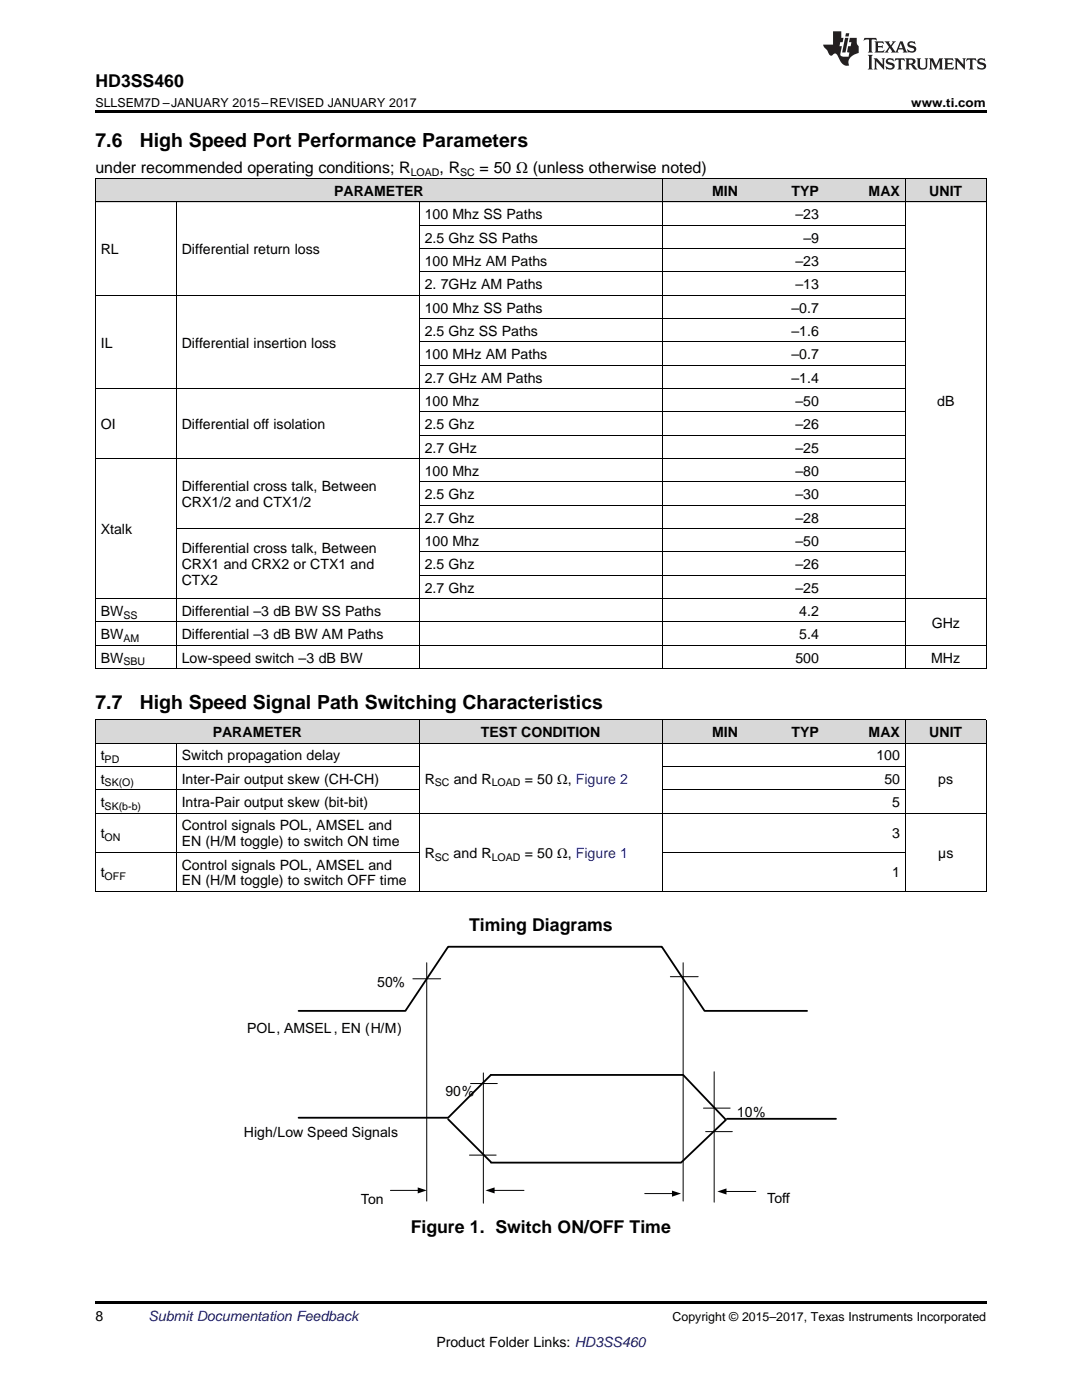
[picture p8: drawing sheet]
<svg xmlns="http://www.w3.org/2000/svg" width="216mm" height="279mm" viewBox="0 0 216 279" stroke-linecap="round" stroke-linejoin="round" font-family="sans-serif">
<defs><g id="words">
<g font-size="3.9">
<text x="19" y="29.3">7.6</text>
<text x="27.9" y="29.3">High Speed Port Performance Parameters</text>
<text x="19" y="141.6">7.7</text>
<text x="27.9" y="141.6">High Speed Signal Path Switching Characteristics</text>
</g>
<g font-size="3.5">
<text x="19" y="17.3">HD3SS460</text>
<text x="93.6" y="185.7">Timing Diagrams</text>
<text x="82" y="246.2">Figure 1. Switch ON/OFF Time</text>
</g>
<g font-size="3.2">
<text x="19" y="34.4">under recommended operating conditions; R</text>
<text x="87.7" y="34.4">, R</text>
<text x="95.7" y="34.4">= 50 Ω (unless otherwise noted)</text>
</g>
<g font-size="2.8">
<text x="66.7" y="39.1">PARAMETER</text>
<text x="142.1" y="39.1">MIN</text>
<text x="157.9" y="39.1">TYP</text>
<text x="173.3" y="39.1">MAX</text>
<text x="185.4" y="39.1">UNIT</text>
<text x="84.7" y="43.7">100 Mhz SS Paths</text>
<text x="158.7" y="43.7">–23</text>
<text x="20.1" y="50.7">RL</text>
<text x="36.3" y="50.7">Differential return loss</text>
<text x="84.7" y="48.4">2.5 Ghz SS Paths</text>
<text x="84.7" y="53.1">100 MHz AM Paths</text>
<text x="158.7" y="53.1">–23</text>
<text x="160.3" y="48.4">–9</text>
<text x="84.7" y="57.7">2. 7GHz AM Paths</text>
<text x="158.7" y="57.7">–13</text>
<text x="84.7" y="62.4">100 Mhz SS Paths</text>
<text x="157.9" y="62.4">–0.7</text>
<text x="20.1" y="69.4">IL</text>
<text x="36.3" y="69.4">Differential insertion loss</text>
<text x="84.7" y="67">2.5 Ghz SS Paths</text>
<text x="84.7" y="71.7">100 MHz AM Paths</text>
<text x="157.9" y="67">–1.6</text>
<text x="157.9" y="71.7">–0.7</text>
<text x="84.7" y="76.3">2.7 GHz AM Paths</text>
<text x="157.9" y="76.3">–1.4</text>
<text x="84.7" y="81">100 Mhz</text>
<text x="158.7" y="81">–50</text>
<text x="187" y="81">dB</text>
<text x="20.1" y="85.7">OI</text>
<text x="36.3" y="85.7">Differential off isolation</text>
<text x="84.7" y="85.7">2.5 Ghz</text>
<text x="158.7" y="85.7">–26</text>
<text x="84.7" y="90.3">2.7 GHz</text>
<text x="84.7" y="95">100 Mhz</text>
<text x="158.7" y="90.3">–25</text>
<text x="158.7" y="95">–80</text>
<text x="36.3" y="98">Differential cross talk, Between</text>
<text x="36.3" y="101.2">CRX1/2 and CTX1/2</text>
<text x="84.7" y="99.6">2.5 Ghz</text>
<text x="158.7" y="99.6">–30</text>
<text x="20.1" y="106.6">Xtalk</text>
<text x="84.7" y="104.3">2.7 Ghz</text>
<text x="158.7" y="104.3">–28</text>
<text x="36.3" y="110.4">Differential cross talk, Between</text>
<text x="36.3" y="113.6">CRX1 and CRX2 or CTX1 and</text>
<text x="84.7" y="108.9">100 Mhz</text>
<text x="84.7" y="113.6">2.5 Ghz</text>
<text x="158.7" y="108.9">–50</text>
<text x="158.7" y="113.6">–26</text>
<text x="36.3" y="116.8">CTX2</text>
<text x="84.7" y="118.3">2.7 Ghz</text>
<text x="158.7" y="118.3">–25</text>
<text x="20.1" y="122.9">BW</text>
<text x="36.3" y="122.9">Differential –3 dB BW SS Paths</text>
<text x="159.5" y="122.9">4.2</text>
<text x="185.9" y="125.2">GHz</text>
<text x="20.1" y="127.6">BW</text>
<text x="36.3" y="127.6">Differential –3 dB BW AM Paths</text>
<text x="159.5" y="127.6">5.4</text>
<text x="20.1" y="132.2">BW</text>
<text x="36.3" y="132.2">Low-speed switch –3 dB BW</text>
<text x="158.7" y="132.2">500</text>
<text x="185.8" y="132.2">MHz</text>
<text x="42.4" y="147.1">PARAMETER</text>
<text x="96" y="147.1">TEST CONDITION</text>
<text x="142.1" y="147.1">MIN</text>
<text x="157.9" y="147.1">TYP</text>
<text x="173.3" y="147.1">MAX</text>
<text x="185.4" y="147.1">UNIT</text>
<text x="20.1" y="151.7">t</text>
<text x="36.3" y="151.7">Switch propagation delay</text>
<text x="174.9" y="151.7">100</text>
<text x="20.1" y="156.4">t</text>
<text x="20.1" y="161">t</text>
<text x="36.3" y="156.4">Inter-Pair output skew (CH-CH)</text>
<text x="36.3" y="161">Intra-Pair output skew (bit-bit)</text>
<text x="84.7" y="156.4">R</text>
<text x="90.5" y="156.4">and R</text>
<text x="104.7" y="156.4">= 50 Ω, Figure 2</text>
<text x="176.5" y="156.4">50</text>
<text x="178" y="161">5</text>
<text x="187.2" y="156.4">ps</text>
<text x="20.1" y="167.3">t</text>
<text x="36.3" y="165.7">Control signals POL, AMSEL and</text>
<text x="178" y="167.3">3</text>
<text x="36.3" y="168.9">EN (H/M toggle) to switch ON time</text>
<text x="36.3" y="173.5">Control signals POL, AMSEL and</text>
<text x="84.7" y="171.2">R</text>
<text x="90.5" y="171.2">and R</text>
<text x="104.7" y="171.2">= 50 Ω, Figure 1</text>
<text x="187.2" y="171.2">µs</text>
<text x="20.1" y="175.1">t</text>
<text x="36.3" y="176.7">EN (H/M toggle) to switch OFF time</text>
<text x="178" y="175.1">1</text>
<text x="75.3" y="197.1">50%</text>
<text x="49.3" y="206.1">POL, AMSEL, EN (H/M)</text>
<text x="88.9" y="218.7">90%</text>
<text x="48.7" y="226.9">High/Low Speed Signals</text>
<text x="147.1" y="223">10%</text>
<text x="72" y="240.3">Ton</text>
<text x="153.1" y="240.1">Toff</text>
<text x="19" y="263.6">8</text>
<text x="87.1" y="268.9">Product Folder Links: HD3SS460</text>
</g>
<text font-size="2.8" fill="#0000c8" x="29.6" y="263.6">Submit Documentation Feedback</text>
<g font-size="2.5">
<text x="19" y="21.4">SLLSEM7D –JANUARY 2015–REVISED JANUARY 2017</text>
<text x="181.8" y="21.4">www.ti.com</text>
<text x="134.2" y="263.6">Copyright © 2015–2017, Texas Instruments Incorporated</text>
</g>
<g font-size="2.1">
<text x="81.9" y="35.1">LOAD</text>
<text x="91.8" y="35.1">SC</text>
<text x="24.6" y="123.5">SS</text>
<text x="24.6" y="128.1">AM</text>
<text x="24.6" y="132.8">SBU</text>
<text x="20.9" y="152.3">PD</text>
<text x="20.9" y="157">SK(O)</text>
<text x="20.9" y="161.6">SK(b-b)</text>
<text x="86.7" y="157">SC</text>
<text x="98.1" y="157">LOAD</text>
<text x="20.9" y="167.9">ON</text>
<text x="86.7" y="171.8">SC</text>
<text x="98.1" y="171.8">LOAD</text>
<text x="20.9" y="175.7">OFF</text>
</g>
</g></defs>
<g fill="#d8d8d8">
<path d="M19 143.7h16.2v4.6h-16.2z"/>
<path d="M35.2 143.7h48.5v4.6h-48.5z"/>
<path d="M83.7 143.7h48.5v4.6h-48.5z"/>
<path d="M132.2 143.7h16.1v4.6h-16.1z"/>
<path d="M148.3 143.7h16.2v4.6h-16.2z"/>
<path d="M164.5 143.7h16.2v4.6h-16.2z"/>
<path d="M180.7 143.7h16.1v4.6h-16.1z"/>
<path d="M19 35.7h16.2v4.7h-16.2z"/>
<path d="M35.2 35.7h48.5v4.7h-48.5z"/>
<path d="M83.7 35.7h48.5v4.7h-48.5z"/>
<path d="M132.2 35.7h16.1v4.7h-16.1z"/>
<path d="M148.3 35.7h16.2v4.7h-16.2z"/>
<path d="M164.5 35.7h16.2v4.7h-16.2z"/>
<path d="M180.7 35.7h16.1v4.7h-16.1z"/>
</g>
<g fill="#000">
<path d="M19 22h177.8v.5h-177.8zM19 133.5h.2zM83.6 133.5h.1zM132.1 133.5h.1zM148.2 133.5h.1zM164.4 133.5h.1zM180.6 133.5h.1zM196.7 133.5h.1zM19 177.9l.2 .1zM83.6 177.9l.1 .1zM132.1 177.9l.1 .1zM148.2 177.9l.1 .1z"/>
<path d="M164.4 177.9l.1 .1zM180.6 177.9l.1 .1zM196.7 177.9l.1 .1zM19 259.7h177.8v.5h-177.8z"/>
</g>
<path d="M59.6 201.7h21.3l8.5-12.8h42.7l8.5 12.8h20.4M59.6 223.1h29.8l8.5-8.6h38.4l8.6 9-9 8.5h-38M89.4 223.4l8.5 8.5M145.1 223.3h21.7" fill="none" stroke="#000" stroke-width=".36"/>
<g fill="none" stroke="#000" stroke-width=".2">
<path d="M19 35.6h177.8M19.1 35.7v97.8M132.1 35.7v97.8M180.6 35.7v97.8M196.8 35.7v97.8M19 58.9h161.7M19 40.3h177.8M35.2 40.3v93.2M83.6 40.3v93.2M83.7 54.3h97M83.7 49.6h97M83.7 45h97"/>
<path d="M19 77.6h161.7M83.7 72.9h97M83.7 68.2h97M83.7 63.6h97M19 91.5h161.7M83.7 96.2h97M83.7 86.9h97M83.7 82.2h97M19 119.5h177.8M35.2 105.5h145.5M83.7 114.8h97M83.7 110.2h97"/>
<path d="M83.7 100.8h97M19 133.4h177.8M19 128.8h177.8M19 124.1h161.7M19 157.6h64.7M19 152.9h64.7M19 148.3h177.8M19 143.6h177.8M19.1 143.7v34.3M35.2 148.3v29.7M83.6 143.7v34.3M132.1 143.7v34.3"/>
<path d="M132.2 157.6h48.5M132.2 152.9h48.5M180.6 143.7v34.3M196.8 143.7v34.3M19 177.9h177.8M19 170.1h64.7M19 162.3h177.8M132.2 170.1h48.5M82.4 195.3h5.5M85.2 192.1v47.6M133.8 194.9h5.5M136.3 192.1v47.6"/>
<path d="M93.9 216.2h5.3M96.4 214.1v26M142.5 213.9v26M77.9 237.6h5.6M93.7 230.5h5.3M98.5 237.6h6.1M128.7 238.2h5.5M140.4 221.1h5.3M140.8 225.8h5.3M144.8 237.8h6"/>
</g>
<path d="M83.4 237l1.8 .6-1.8 .6zM96.9 237.6l1.8-.6v1.2zM134.1 237.6l1.8 .6-1.8 .6zM143.1 237.8l1.9-.6v1.2z" fill="#000"/>
<g fill="#231f20">
<path d="M172.5 7.6l-.1 .5 .4-.2h.6v.1v2.1l-.2 .4h.9l-.2-.4v-2.1l.1-.1h.5l.5 .2-.2-.5zM174.5 8.3l.2 .3v1.5l-.2 .4h1.8l.2-.6a1.04 1.04 0 0 1-1.3 .2v-.7h.6l.3 .2v-.6l-.3 .2h-.6v-.6l.8-.1 .4 .3-.2-.5zM176.5 8.3l.9 1.1-.9 1.1h.8l-.2-.2 .4-.7 .5 .7-.2 .2h1.5l-.2-.2 .2-.4h.9l.1 .4-.2 .2h1l-.3-.3-.7-1.9h-.5l-.9 2-.8-1 .9-1h-.8l.1 .3-.4 .5-.3-.6 .1-.2zM179.7 8.6l.4 1h-.7zM181.3 8.4a.63 .63 0 0 0-.2 .7 .63 .63 0 0 0 .6 .4l.6 .2 .1 .2a.75 .75 0 0 1-.7 .4 .75 .75 0 0 1-.6-.5l.1 .7 .1-.1a1.11 1.11 0 0 0 1.5-.6 1.13 1.13 0 0 0-1.2-.8l-.1-.4a1.04 1.04 0 0 1 1.2 .2l-.2-.5-.2 .1-.4-.2zM173.2 10.9l.2 .4v2.2l-.2 .4h1l-.3-.4v-2.2l.3-.4zM174.3 11.6l.3 .4v1.5l-.3 .4h.8l-.2-.4v-1.3l1.5 1.7v-1.9l.2-.4h-.7l.2 .4v.9l-1.1-1.3zM177 11.8a.62 .62 0 0 0-.2 .7 .62 .62 0 0 0 .6 .4l.6 .1 .1 .3a.76 .76 0 0 1-.7 .3 .76 .76 0 0 1-.7-.4l.2 .7 .1-.1a1.11 1.11 0 0 0 1.5-.6 1.13 1.13 0 0 0-1.2-.8l-.1-.4a1.04 1.04 0 0 1 1.2 .2l-.2-.6-.2 .1-.5-.1zM178.7 11.6l-.2 .6a.61 .61 0 0 1 .8-.3v1.6l-.2 .4h.9l-.2-.4v-1.6a.63 .63 0 0 1 .7 .3l-.1-.6zM180.6 11.6l.3 .4v1.5l-.3 .4h1l-.2-.2-.1-.8 .6 .2a.76 .76 0 0 0 1.2 .7l-1-1a.58 .58 0 0 0 .6-.5 .58 .58 0 0 0-.5-.6zM181.4 11.9h.1a.45 .45 0 0 1 .5 .1 .45 .45 0 0 1 .1 .5l-.8 .2zM182.9 11.6l.2 .2a2.17 2.17 0 0 0 .3 1.9 .99 .99 0 0 0 1.6-.6v-1.1l.2-.4h-.7l.2 .2a1.92 1.92 0 0 1-.2 1.8 .6 .6 0 0 1-.9-.5v-1.1l.2-.4zM185.4 11.6l.2 .4v1.5l-.2 .4h.7l-.2-.4v-1.4l.8 1.8 .8-1.8v1.4l-.2 .4h.9l-.2-.4v-1.5l.2-.4h-.8l-.6 1.5-.6-1.5zM188.4 11.6l.2 .4v1.5l-.2 .4h1.8l.1-.6a1.04 1.04 0 0 1-1.2 .1v-.6h.5l.4 .2v-.6l-.4 .2h-.5v-.7h.8l.3 .3-.1-.6zM190.5 11.6l.2 .4v1.5l-.2 .4h.7l-.2-.4v-1.3l1.5 1.7v-1.9l.2-.4h-.7l.2 .4v.9l-1.1-1.3zM192.9 11.6l-.1 .6a.61 .61 0 0 1 .7-.3l.1 1.6-.3 .4h1l-.3-.4 .1-1.6a.63 .63 0 0 1 .7 .3l-.1-.6zM195.2 11.8a.62 .62 0 0 0-.2 .7 .62 .62 0 0 0 .6 .4l.6 .1 .1 .3a.76 .76 0 0 1-.7 .3 .76 .76 0 0 1-.6-.4l.1 .7 .1-.1a1.11 1.11 0 0 0 1.6-.6 1.13 1.13 0 0 0-1.3-.8l-.1-.4a1.04 1.04 0 0 1 1.2 .2l-.1-.6-.2 .1-.5-.1z"/>
<path d="M166.2 6.3v2.6h-1.9v.4l.8 .9a.91 .91 0 0 0 1 .8 .56 .56 0 0 1 .5-.3 .56 .56 0 0 1 .5 .3l.4 .8a1.53 1.53 0 0 0 1.9 1.2 1.54 1.54 0 0 1 1-2.1l.9-.3v-1.4a1.52 1.52 0 0 1-.4-1.6h-1.3l-.2 .8h.5l-.2 .8h-.5l-.1 1v.2l.4 .1-.2 .8a1.93 1.93 0 0 1-1.6-.3l.3-1.8h-.5l.2-.8h.4l.2-.8h-.4v-1.3zM168.6 7.6l-.6 2.9h.7l.6-2.9zM168.8 6.6l-.1 .7h.6l.2-.7z"/>
</g>
<use href="#words"/>
</svg>
